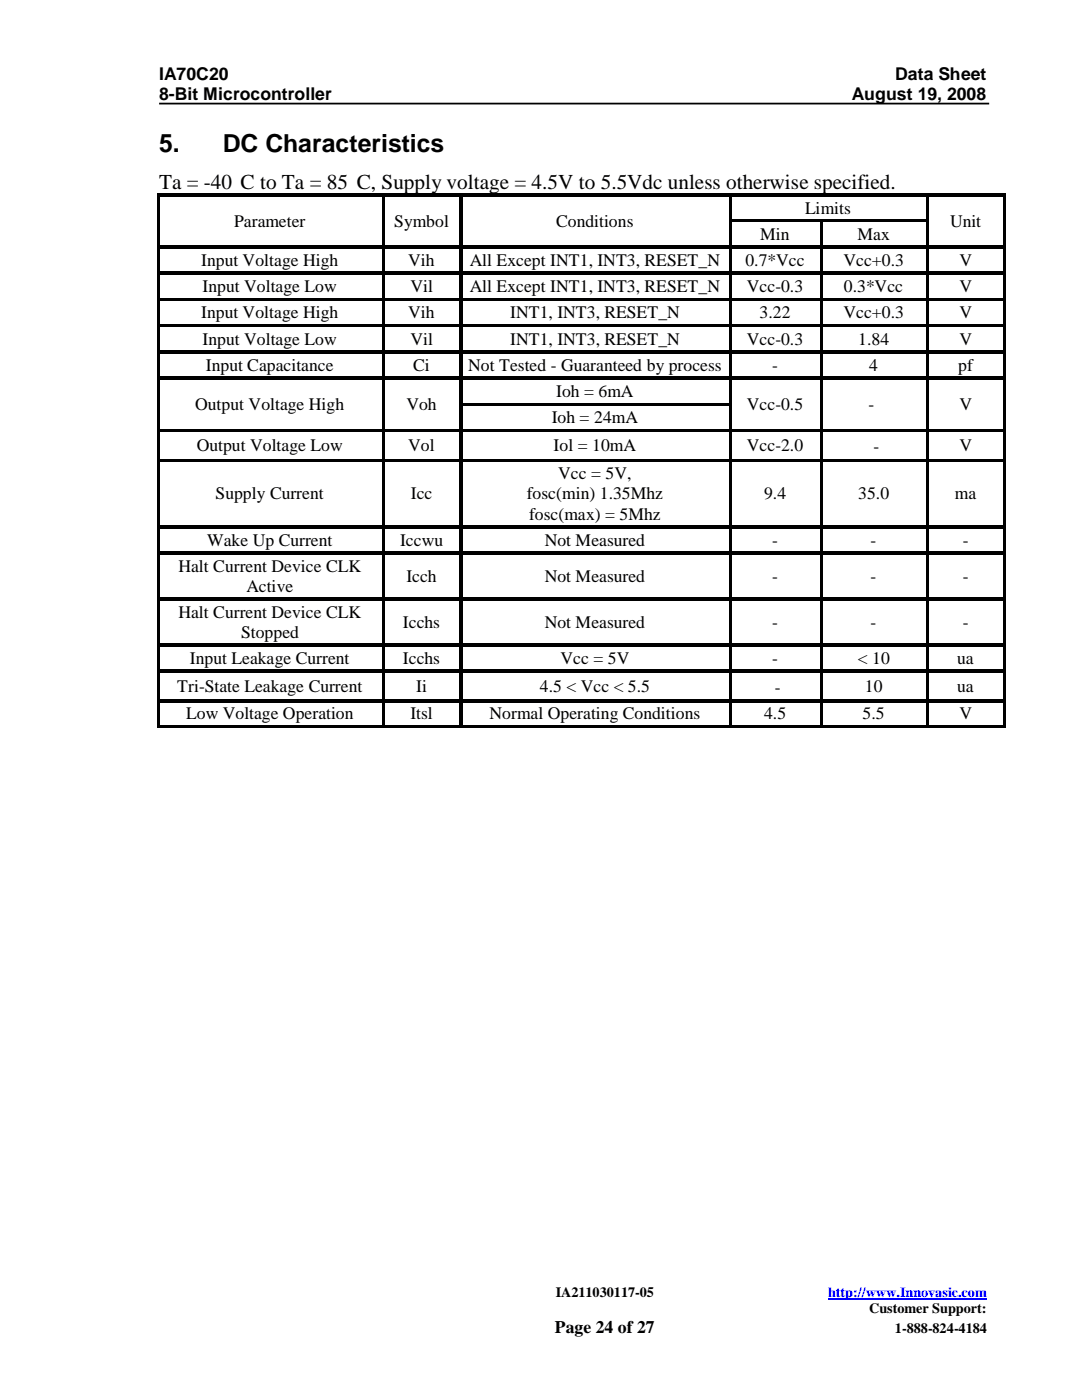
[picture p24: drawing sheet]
<svg xmlns="http://www.w3.org/2000/svg" width="216mm" height="279mm" viewBox="0 0 216 279" stroke-linecap="round" stroke-linejoin="round" font-family="sans-serif">
<defs><g id="words">
<g font-size="5">
<text x="31.8" y="30.3">5.</text>
<text x="44.5" y="30.3">DC Characteristics</text>
</g>
<text font-size="4.2" x="31.8" y="37.6">Ta = -40 C to Ta = 85 C, Supply voltage = 4.5V to 5.5Vdc unless otherwise specified.</text>
<g font-size="3.5">
<text x="31.8" y="15.9">IA70C20</text>
<text x="178.6" y="15.9">Data Sheet</text>
<text x="31.8" y="20">8-Bit Microcontroller</text>
<text x="170" y="20">August 19, 2008</text>
<text x="46.7" y="45.3">Parameter</text>
<text x="78.6" y="45.3">Symbol</text>
<text x="111" y="45.3">Conditions</text>
<text x="151.7" y="47.8">Min</text>
<text x="160.6" y="42.6">Limits</text>
<text x="171.1" y="47.8">Max</text>
<text x="189.6" y="45.3">Unit</text>
<text x="40.1" y="53.1">Input Voltage High</text>
<text x="81.5" y="53.1">Vih</text>
<text x="93.7" y="53.1">All Except INT1, INT3, RESET_N</text>
<text x="148.7" y="53.1">0.7*Vcc</text>
<text x="168.3" y="53.1">Vcc+0.3</text>
<text x="191.4" y="53.1">V</text>
<text x="40.4" y="58.3">Input Voltage Low</text>
<text x="81.9" y="58.3">Vil</text>
<text x="93.7" y="58.3">All Except INT1, INT3, RESET_N</text>
<text x="149" y="58.3">Vcc-0.3</text>
<text x="168.4" y="58.3">0.3*Vcc</text>
<text x="191.4" y="58.3">V</text>
<text x="40.1" y="63.5">Input Voltage High</text>
<text x="81.5" y="63.5">Vih</text>
<text x="101.8" y="63.5">INT1, INT3, RESET_N</text>
<text x="151.6" y="63.5">3.22</text>
<text x="168.3" y="63.5">Vcc+0.3</text>
<text x="191.4" y="63.5">V</text>
<text x="40.4" y="68.8">Input Voltage Low</text>
<text x="81.9" y="68.8">Vil</text>
<text x="101.8" y="68.8">INT1, INT3, RESET_N</text>
<text x="149" y="68.8">Vcc-0.3</text>
<text x="171.2" y="68.8">1.84</text>
<text x="191.4" y="68.8">V</text>
<text x="41.1" y="74">Input Capacitance</text>
<text x="82.4" y="74">Ci</text>
<text x="93.4" y="74">Not Tested - Guaranteed by process</text>
<text x="154.1" y="74">-</text>
<text x="173.4" y="74">4</text>
<text x="191.2" y="74">pf</text>
<text x="39" y="81.9">Output Voltage High</text>
<text x="81.1" y="81.9">Voh</text>
<text x="111" y="79.3">Ioh = 6mA</text>
<text x="149" y="81.9">Vcc-0.5</text>
<text x="173.3" y="81.9">-</text>
<text x="191.4" y="81.9">V</text>
<text x="110.1" y="84.5">Ioh = 24mA</text>
<text x="39.3" y="90.1">Output Voltage Low</text>
<text x="81.5" y="90.1">Vol</text>
<text x="110.5" y="90.1">Iol = 10mA</text>
<text x="111.4" y="95.6">Vcc = 5V,</text>
<text x="149" y="90.1">Vcc-2.0</text>
<text x="174.3" y="90.3">-</text>
<text x="191.4" y="90.1">V</text>
<text x="43" y="99.7">Supply Current</text>
<text x="82" y="99.7">Icc</text>
<text x="105.1" y="99.7">fosc(min) 1.35Mhz</text>
<text x="152.5" y="99.7">9.4</text>
<text x="171.2" y="99.7">35.0</text>
<text x="190.5" y="99.7">ma</text>
<text x="105.6" y="103.7">fosc(max) = 5Mhz</text>
<text x="41.3" y="108.9">Wake Up Current</text>
<text x="79.8" y="108.9">Iccwu</text>
<text x="108.7" y="108.9">Not Measured</text>
<text x="154.1" y="108.9">-</text>
<text x="173.7" y="108.9">-</text>
<text x="192.1" y="108.9">-</text>
<text x="35.6" y="114.1">Halt Current Device CLK</text>
<text x="49.2" y="118.1">Active</text>
<text x="81.1" y="116.1">Icch</text>
<text x="108.7" y="116.1">Not Measured</text>
<text x="154.1" y="116.1">-</text>
<text x="173.7" y="116.1">-</text>
<text x="192.1" y="116.1">-</text>
<text x="35.6" y="123.2">Halt Current Device CLK</text>
<text x="80.4" y="125.3">Icchs</text>
<text x="108.7" y="125.3">Not Measured</text>
<text x="154.1" y="125.3">-</text>
<text x="173.7" y="125.3">-</text>
<text x="192.1" y="125.3">-</text>
<text x="48.1" y="127.3">Stopped</text>
<text x="37.9" y="132.5">Input Leakage Current</text>
<text x="80.4" y="132.5">Icchs</text>
<text x="111.9" y="132.5">Vcc = 5V</text>
<text x="154.1" y="132.5">-</text>
<text x="171.1" y="132.5">&lt; 10</text>
<text x="191" y="132.5">ua</text>
<text x="35.4" y="138.1">Tri-State Leakage Current</text>
<text x="37.1" y="143.6">Low Voltage Operation</text>
<text x="81.9" y="143.6">Itsl</text>
<text x="83" y="138.1">Ii</text>
<text x="97.7" y="143.6">Normal Operating Conditions</text>
<text x="107.7" y="138.1">4.5 &lt; Vcc &lt; 5.5</text>
<text x="152.5" y="143.6">4.5</text>
<text x="154.6" y="138.3">-</text>
<text x="172.1" y="143.6">5.5</text>
<text x="172.6" y="138.1">10</text>
<text x="191" y="138.1">ua</text>
<text x="191.4" y="143.6">V</text>
<text x="110.7" y="265.9">Page 24 of 27</text>
</g>
<g font-size="2.8">
<text x="110.9" y="258.8">IA211030117-05</text>
<text x="173.4" y="262">Customer Support:</text>
<text x="178.6" y="265.9">1-888-824-4184</text>
</g>
<text font-size="2.8" fill="#00f" x="165.2" y="258.8">http://www.Innovasic.com</text>
</g></defs>
<path d="M165.2 259.2h31.7" fill="none" stroke="#00f" stroke-width=".25"/>
<path d="M31.7 20.7h165.7" fill="none" stroke="#000" stroke-width=".35"/>
<g fill="#000">
<path d="M31.4 38.7h.2v.8h-.2z" fill-rule="evenodd"/>
<path d="M31.4 38.7h.2v.2h-.2z" fill-rule="evenodd"/>
<path d="M31.5 39h.3v.2h-.3z" fill-rule="evenodd"/>
<path d="M31.5 39h.3v.2h-.3z" fill-rule="evenodd"/>
<path d="M76.3 39h.2v.2h-.2z" fill-rule="evenodd"/>
<path d="M76.3 39h.2v.2h-.2z" fill-rule="evenodd"/>
<path d="M76.6 38.7h.2v.2h-.2z" fill-rule="evenodd"/>
<path d="M76.6 39h.2v.2h-.2z" fill-rule="evenodd"/>
<path d="M76.6 39h.2v.2h-.2z" fill-rule="evenodd"/>
<path d="M91.7 39h.3v.2h-.3z" fill-rule="evenodd"/>
<path d="M91.7 39h.3v.2h-.3z" fill-rule="evenodd"/>
<path d="M92 38.7h.2v.2h-.2z" fill-rule="evenodd"/>
<path d="M92 39h.3v.2h-.3z" fill-rule="evenodd"/>
<path d="M92 39h.3v.2h-.3z" fill-rule="evenodd"/>
<path d="M145.4 39h.3v.2h-.3z" fill-rule="evenodd"/>
<path d="M145.4 39h.3v.2h-.3z" fill-rule="evenodd"/>
<path d="M145.7 38.7h.3v.2h-.3z" fill-rule="evenodd"/>
<path d="M145.7 39h.3v.2h-.3z" fill-rule="evenodd"/>
<path d="M145.7 39h.3v.2h-.3z" fill-rule="evenodd"/>
<path d="M184.8 39h.3v.2h-.3z" fill-rule="evenodd"/>
<path d="M184.8 39h.3v.2h-.3z" fill-rule="evenodd"/>
<path d="M185.1 38.7h.2v.2h-.2z" fill-rule="evenodd"/>
<path d="M185.1 39h.3v.2h-.3z" fill-rule="evenodd"/>
<path d="M185.1 39h.3v.2h-.3z" fill-rule="evenodd"/>
<path d="M200.2 39h.3v.2h-.3z" fill-rule="evenodd"/>
<path d="M200.2 39h.3v.2h-.3z" fill-rule="evenodd"/>
<path d="M200.4 38.7h.3v.8h-.3z" fill-rule="evenodd"/>
<path d="M200.4 38.7h.3v.2h-.3z" fill-rule="evenodd"/>
<path d="M31.4 44h.2v.6h-.2z" fill-rule="evenodd"/>
<path d="M31.4 49.3h.2v.5h-.2z" fill-rule="evenodd"/>
<path d="M31.4 54.5h.2v.6h-.2z" fill-rule="evenodd"/>
<path d="M31.5 49h.3v.2h-.3z" fill-rule="evenodd"/>
<path d="M31.5 49h.3v.2h-.3z" fill-rule="evenodd"/>
<path d="M31.5 49.3h.3v.3h-.3z" fill-rule="evenodd"/>
<path d="M31.5 49.3h.3v.3h-.3z" fill-rule="evenodd"/>
<path d="M31.5 54.2h.3v.3h-.3z" fill-rule="evenodd"/>
<path d="M31.5 54.2h.3v.3h-.3z" fill-rule="evenodd"/>
<path d="M31.5 54.6h.3v.2h-.3z" fill-rule="evenodd"/>
<path d="M31.5 54.6h.3v.2h-.3z" fill-rule="evenodd"/>
<path d="M31.5 59.5h.3v.2h-.3z" fill-rule="evenodd"/>
<path d="M31.5 59.5h.3v.2h-.3z" fill-rule="evenodd"/>
<path d="M76.3 49h.2v.2h-.2z" fill-rule="evenodd"/>
<path d="M76.3 49h.2v.2h-.2z" fill-rule="evenodd"/>
<path d="M76.3 49.3h.2v.3h-.2z" fill-rule="evenodd"/>
<path d="M76.3 49.3h.2v.3h-.2z" fill-rule="evenodd"/>
<path d="M76.3 54.2h.2v.3h-.2z" fill-rule="evenodd"/>
<path d="M76.3 54.2h.2v.3h-.2z" fill-rule="evenodd"/>
<path d="M76.3 54.6h.2v.2h-.2z" fill-rule="evenodd"/>
<path d="M76.3 54.6h.2v.2h-.2z" fill-rule="evenodd"/>
<path d="M76.3 59.5h.2v.2h-.2z" fill-rule="evenodd"/>
<path d="M76.3 59.5h.2v.2h-.2z" fill-rule="evenodd"/>
<path d="M76.6 49h.2v.2h-.2z" fill-rule="evenodd"/>
<path d="M76.6 49h.2v.2h-.2z" fill-rule="evenodd"/>
<path d="M76.6 49.3h.2v.3h-.2z" fill-rule="evenodd"/>
<path d="M76.6 49.3h.2v.3h-.2z" fill-rule="evenodd"/>
<path d="M76.6 54.2h.2v.3h-.2z" fill-rule="evenodd"/>
<path d="M76.6 54.2h.2v.3h-.2z" fill-rule="evenodd"/>
<path d="M76.6 54.6h.2v.2h-.2z" fill-rule="evenodd"/>
<path d="M76.6 54.6h.2v.2h-.2z" fill-rule="evenodd"/>
<path d="M76.6 59.5h.2v.2h-.2z" fill-rule="evenodd"/>
<path d="M76.6 59.5h.2v.2h-.2z" fill-rule="evenodd"/>
<path d="M91.7 49h.3v.2h-.3z" fill-rule="evenodd"/>
<path d="M91.7 49h.3v.2h-.3z" fill-rule="evenodd"/>
<path d="M91.7 49.3h.3v.3h-.3z" fill-rule="evenodd"/>
<path d="M91.7 49.3h.3v.3h-.3z" fill-rule="evenodd"/>
<path d="M91.7 54.2h.3v.3h-.3z" fill-rule="evenodd"/>
<path d="M91.7 54.2h.3v.3h-.3z" fill-rule="evenodd"/>
<path d="M91.7 54.6h.3v.2h-.3z" fill-rule="evenodd"/>
<path d="M91.7 54.6h.3v.2h-.3z" fill-rule="evenodd"/>
<path d="M91.7 59.5h.3v.2h-.3z" fill-rule="evenodd"/>
<path d="M91.7 59.5h.3v.2h-.3z" fill-rule="evenodd"/>
<path d="M92 49h.3v.2h-.3z" fill-rule="evenodd"/>
<path d="M92 49h.3v.2h-.3z" fill-rule="evenodd"/>
<path d="M92 49.3h.3v.3h-.3z" fill-rule="evenodd"/>
<path d="M92 49.3h.3v.3h-.3z" fill-rule="evenodd"/>
<path d="M92 54.2h.3v.3h-.3z" fill-rule="evenodd"/>
<path d="M92 54.2h.3v.3h-.3z" fill-rule="evenodd"/>
<path d="M92 54.6h.3v.2h-.3z" fill-rule="evenodd"/>
<path d="M92 54.6h.3v.2h-.3z" fill-rule="evenodd"/>
<path d="M92 59.5h.3v.2h-.3z" fill-rule="evenodd"/>
<path d="M92 59.5h.3v.2h-.3z" fill-rule="evenodd"/>
<path d="M145.4 49h.3v.2h-.3z" fill-rule="evenodd"/>
<path d="M145.4 49h.3v.2h-.3z" fill-rule="evenodd"/>
<path d="M145.4 49.3h.3v.3h-.3z" fill-rule="evenodd"/>
<path d="M145.4 49.3h.3v.3h-.3z" fill-rule="evenodd"/>
<path d="M145.4 54.2h.3v.3h-.3z" fill-rule="evenodd"/>
<path d="M145.4 54.2h.3v.3h-.3z" fill-rule="evenodd"/>
<path d="M145.4 54.6h.3v.2h-.3z" fill-rule="evenodd"/>
<path d="M145.4 54.6h.3v.2h-.3z" fill-rule="evenodd"/>
<path d="M145.4 59.5h.3v.2h-.3z" fill-rule="evenodd"/>
<path d="M145.4 59.5h.3v.2h-.3z" fill-rule="evenodd"/>
<path d="M145.7 43.7h.3v.3h-.3z" fill-rule="evenodd"/>
<path d="M145.7 43.7h.3v.3h-.3z" fill-rule="evenodd"/>
<path d="M145.7 44.1h.3v.2h-.3z" fill-rule="evenodd"/>
<path d="M145.7 44.1h.3v.2h-.3z" fill-rule="evenodd"/>
<path d="M145.7 49h.3v.2h-.3z" fill-rule="evenodd"/>
<path d="M145.7 49h.3v.2h-.3z" fill-rule="evenodd"/>
<path d="M145.7 49.3h.3v.3h-.3z" fill-rule="evenodd"/>
<path d="M145.7 49.3h.3v.3h-.3z" fill-rule="evenodd"/>
<path d="M145.7 54.2h.3v.3h-.3z" fill-rule="evenodd"/>
<path d="M145.7 54.2h.3v.3h-.3z" fill-rule="evenodd"/>
<path d="M145.7 54.6h.3v.2h-.3z" fill-rule="evenodd"/>
<path d="M145.7 54.6h.3v.2h-.3z" fill-rule="evenodd"/>
<path d="M145.7 59.5h.3v.2h-.3z" fill-rule="evenodd"/>
<path d="M145.7 59.5h.3v.2h-.3z" fill-rule="evenodd"/>
<path d="M163.6 44.1h.3v.2h-.3z" fill-rule="evenodd"/>
<path d="M163.6 44.1h.3v.2h-.3z" fill-rule="evenodd"/>
<path d="M163.6 49h.3v.2h-.3z" fill-rule="evenodd"/>
<path d="M163.6 49h.3v.2h-.3z" fill-rule="evenodd"/>
<path d="M163.6 49.3h.3v.3h-.3z" fill-rule="evenodd"/>
<path d="M163.6 49.3h.3v.3h-.3z" fill-rule="evenodd"/>
<path d="M163.6 54.2h.3v.3h-.3z" fill-rule="evenodd"/>
<path d="M163.6 54.2h.3v.3h-.3z" fill-rule="evenodd"/>
<path d="M163.6 54.6h.3v.2h-.3z" fill-rule="evenodd"/>
<path d="M163.6 54.6h.3v.2h-.3z" fill-rule="evenodd"/>
<path d="M163.6 59.5h.3v.2h-.3z" fill-rule="evenodd"/>
<path d="M163.6 59.5h.3v.2h-.3z" fill-rule="evenodd"/>
<path d="M163.9 44.1h.3v.2h-.3z" fill-rule="evenodd"/>
<path d="M163.9 44.1h.3v.2h-.3z" fill-rule="evenodd"/>
<path d="M163.9 49h.3v.2h-.3z" fill-rule="evenodd"/>
<path d="M163.9 49h.3v.2h-.3z" fill-rule="evenodd"/>
<path d="M163.9 49.3h.3v.3h-.3z" fill-rule="evenodd"/>
<path d="M163.9 49.3h.3v.3h-.3z" fill-rule="evenodd"/>
<path d="M163.9 54.2h.3v.3h-.3z" fill-rule="evenodd"/>
<path d="M163.9 54.2h.3v.3h-.3z" fill-rule="evenodd"/>
<path d="M163.9 54.6h.3v.2h-.3z" fill-rule="evenodd"/>
<path d="M163.9 54.6h.3v.2h-.3z" fill-rule="evenodd"/>
<path d="M163.9 59.5h.3v.2h-.3z" fill-rule="evenodd"/>
<path d="M163.9 59.5h.3v.2h-.3z" fill-rule="evenodd"/>
<path d="M184.8 43.7h.3v.3h-.3z" fill-rule="evenodd"/>
<path d="M184.8 43.7h.3v.3h-.3z" fill-rule="evenodd"/>
<path d="M184.8 44.1h.3v.2h-.3z" fill-rule="evenodd"/>
<path d="M184.8 44.1h.3v.2h-.3z" fill-rule="evenodd"/>
<path d="M184.8 49h.3v.2h-.3z" fill-rule="evenodd"/>
<path d="M184.8 49h.3v.2h-.3z" fill-rule="evenodd"/>
<path d="M184.8 49.3h.3v.3h-.3z" fill-rule="evenodd"/>
<path d="M184.8 49.3h.3v.3h-.3z" fill-rule="evenodd"/>
<path d="M184.8 54.2h.3v.3h-.3z" fill-rule="evenodd"/>
<path d="M184.8 54.2h.3v.3h-.3z" fill-rule="evenodd"/>
<path d="M184.8 54.6h.3v.2h-.3z" fill-rule="evenodd"/>
<path d="M184.8 54.6h.3v.2h-.3z" fill-rule="evenodd"/>
<path d="M184.8 59.5h.3v.2h-.3z" fill-rule="evenodd"/>
<path d="M184.8 59.5h.3v.2h-.3z" fill-rule="evenodd"/>
<path d="M185.1 49h.3v.2h-.3z" fill-rule="evenodd"/>
<path d="M185.1 49h.3v.2h-.3z" fill-rule="evenodd"/>
<path d="M185.1 49.3h.3v.3h-.3z" fill-rule="evenodd"/>
<path d="M185.1 49.3h.3v.3h-.3z" fill-rule="evenodd"/>
<path d="M185.1 54.2h.3v.3h-.3z" fill-rule="evenodd"/>
<path d="M185.1 54.2h.3v.3h-.3z" fill-rule="evenodd"/>
<path d="M185.1 54.6h.3v.2h-.3z" fill-rule="evenodd"/>
<path d="M185.1 54.6h.3v.2h-.3z" fill-rule="evenodd"/>
<path d="M185.1 59.5h.3v.2h-.3z" fill-rule="evenodd"/>
<path d="M185.1 59.5h.3v.2h-.3z" fill-rule="evenodd"/>
<path d="M200.2 49h.3v.2h-.3z" fill-rule="evenodd"/>
<path d="M200.2 49h.3v.2h-.3z" fill-rule="evenodd"/>
<path d="M200.2 49.3h.3v.3h-.3z" fill-rule="evenodd"/>
<path d="M200.2 49.3h.3v.3h-.3z" fill-rule="evenodd"/>
<path d="M200.2 54.2h.3v.3h-.3z" fill-rule="evenodd"/>
<path d="M200.2 54.2h.3v.3h-.3z" fill-rule="evenodd"/>
<path d="M200.2 54.6h.3v.2h-.3z" fill-rule="evenodd"/>
<path d="M200.2 54.6h.3v.2h-.3z" fill-rule="evenodd"/>
<path d="M200.2 59.5h.3v.2h-.3z" fill-rule="evenodd"/>
<path d="M200.2 59.5h.3v.2h-.3z" fill-rule="evenodd"/>
<path d="M200.4 44h.3v.6h-.3z" fill-rule="evenodd"/>
<path d="M200.4 49.3h.3v.5h-.3z" fill-rule="evenodd"/>
<path d="M200.4 54.5h.3v.6h-.3z" fill-rule="evenodd"/>
<path d="M31.4 59.8h.2v.5h-.2z" fill-rule="evenodd"/>
<path d="M31.4 65h.2v.5h-.2z" fill-rule="evenodd"/>
<path d="M31.4 70.2h.2v.6h-.2z" fill-rule="evenodd"/>
<path d="M31.4 75.5h.2v.5h-.2z" fill-rule="evenodd"/>
<path d="M31.5 59.8h.3v.3h-.3z" fill-rule="evenodd"/>
<path d="M31.5 59.8h.3v.3h-.3z" fill-rule="evenodd"/>
<path d="M31.5 64.7h.3v.2h-.3z" fill-rule="evenodd"/>
<path d="M31.5 64.7h.3v.2h-.3z" fill-rule="evenodd"/>
<path d="M31.5 65h.3v.3h-.3z" fill-rule="evenodd"/>
<path d="M31.5 65h.3v.3h-.3z" fill-rule="evenodd"/>
<path d="M31.5 69.9h.3v.3h-.3z" fill-rule="evenodd"/>
<path d="M31.5 69.9h.3v.3h-.3z" fill-rule="evenodd"/>
<path d="M31.5 70.3h.3v.2h-.3z" fill-rule="evenodd"/>
<path d="M31.5 70.3h.3v.2h-.3z" fill-rule="evenodd"/>
<path d="M31.5 75.2h.3v.2h-.3z" fill-rule="evenodd"/>
<path d="M31.5 75.2h.3v.2h-.3z" fill-rule="evenodd"/>
<path d="M31.5 75.5h.3v.3h-.3z" fill-rule="evenodd"/>
<path d="M31.5 75.5h.3v.3h-.3z" fill-rule="evenodd"/>
<path d="M76.3 59.8h.2v.3h-.2z" fill-rule="evenodd"/>
<path d="M76.3 59.8h.2v.3h-.2z" fill-rule="evenodd"/>
<path d="M76.3 64.7h.2v.2h-.2z" fill-rule="evenodd"/>
<path d="M76.3 64.7h.2v.2h-.2z" fill-rule="evenodd"/>
<path d="M76.3 65h.2v.3h-.2z" fill-rule="evenodd"/>
<path d="M76.3 65h.2v.3h-.2z" fill-rule="evenodd"/>
<path d="M76.3 69.9h.2v.3h-.2z" fill-rule="evenodd"/>
<path d="M76.3 69.9h.2v.3h-.2z" fill-rule="evenodd"/>
<path d="M76.3 70.3h.2v.2h-.2z" fill-rule="evenodd"/>
<path d="M76.3 70.3h.2v.2h-.2z" fill-rule="evenodd"/>
<path d="M76.3 75.2h.2v.2h-.2z" fill-rule="evenodd"/>
<path d="M76.3 75.2h.2v.2h-.2z" fill-rule="evenodd"/>
<path d="M76.3 75.5h.2v.3h-.2z" fill-rule="evenodd"/>
<path d="M76.3 75.5h.2v.3h-.2z" fill-rule="evenodd"/>
<path d="M76.6 59.8h.2v.3h-.2z" fill-rule="evenodd"/>
<path d="M76.6 59.8h.2v.3h-.2z" fill-rule="evenodd"/>
<path d="M76.6 64.7h.2v.2h-.2z" fill-rule="evenodd"/>
<path d="M76.6 64.7h.2v.2h-.2z" fill-rule="evenodd"/>
<path d="M76.6 65h.2v.3h-.2z" fill-rule="evenodd"/>
<path d="M76.6 65h.2v.3h-.2z" fill-rule="evenodd"/>
<path d="M76.6 69.9h.2v.3h-.2z" fill-rule="evenodd"/>
<path d="M76.6 69.9h.2v.3h-.2z" fill-rule="evenodd"/>
<path d="M76.6 70.3h.2v.2h-.2z" fill-rule="evenodd"/>
<path d="M76.6 70.3h.2v.2h-.2z" fill-rule="evenodd"/>
<path d="M76.6 75.2h.2v.2h-.2z" fill-rule="evenodd"/>
<path d="M76.6 75.2h.2v.2h-.2z" fill-rule="evenodd"/>
<path d="M76.6 75.5h.2v.3h-.2z" fill-rule="evenodd"/>
<path d="M76.6 75.5h.2v.3h-.2z" fill-rule="evenodd"/>
<path d="M91.7 59.8h.3v.3h-.3z" fill-rule="evenodd"/>
<path d="M91.7 59.8h.3v.3h-.3z" fill-rule="evenodd"/>
<path d="M91.7 64.7h.3v.2h-.3z" fill-rule="evenodd"/>
<path d="M91.7 64.7h.3v.2h-.3z" fill-rule="evenodd"/>
<path d="M91.7 65h.3v.3h-.3z" fill-rule="evenodd"/>
<path d="M91.7 65h.3v.3h-.3z" fill-rule="evenodd"/>
<path d="M91.7 69.9h.3v.3h-.3z" fill-rule="evenodd"/>
<path d="M91.7 69.9h.3v.3h-.3z" fill-rule="evenodd"/>
<path d="M91.7 70.3h.3v.2h-.3z" fill-rule="evenodd"/>
<path d="M91.7 70.3h.3v.2h-.3z" fill-rule="evenodd"/>
<path d="M91.7 75.2h.3v.2h-.3z" fill-rule="evenodd"/>
<path d="M91.7 75.2h.3v.2h-.3z" fill-rule="evenodd"/>
<path d="M91.7 75.5h.3v.3h-.3z" fill-rule="evenodd"/>
<path d="M91.7 75.5h.3v.3h-.3z" fill-rule="evenodd"/>
<path d="M92 59.8h.3v.3h-.3z" fill-rule="evenodd"/>
<path d="M92 59.8h.3v.3h-.3z" fill-rule="evenodd"/>
<path d="M92 64.7h.3v.2h-.3z" fill-rule="evenodd"/>
<path d="M92 64.7h.3v.2h-.3z" fill-rule="evenodd"/>
<path d="M92 65h.3v.3h-.3z" fill-rule="evenodd"/>
<path d="M92 65h.3v.3h-.3z" fill-rule="evenodd"/>
<path d="M92 69.9h.3v.3h-.3z" fill-rule="evenodd"/>
<path d="M92 69.9h.3v.3h-.3z" fill-rule="evenodd"/>
<path d="M92 70.3h.3v.2h-.3z" fill-rule="evenodd"/>
<path d="M92 70.3h.3v.2h-.3z" fill-rule="evenodd"/>
<path d="M92 75.2h.3v.2h-.3z" fill-rule="evenodd"/>
<path d="M92 75.2h.3v.2h-.3z" fill-rule="evenodd"/>
<path d="M92 75.5h.3v.3h-.3z" fill-rule="evenodd"/>
<path d="M92 75.5h.3v.3h-.3z" fill-rule="evenodd"/>
<path d="M145.4 59.8h.3v.3h-.3z" fill-rule="evenodd"/>
<path d="M145.4 59.8h.3v.3h-.3z" fill-rule="evenodd"/>
<path d="M145.4 64.7h.3v.2h-.3z" fill-rule="evenodd"/>
<path d="M145.4 64.7h.3v.2h-.3z" fill-rule="evenodd"/>
<path d="M145.4 65h.3v.3h-.3z" fill-rule="evenodd"/>
<path d="M145.4 65h.3v.3h-.3z" fill-rule="evenodd"/>
<path d="M145.4 69.9h.3v.3h-.3z" fill-rule="evenodd"/>
<path d="M145.4 69.9h.3v.3h-.3z" fill-rule="evenodd"/>
<path d="M145.4 70.3h.3v.2h-.3z" fill-rule="evenodd"/>
<path d="M145.4 70.3h.3v.2h-.3z" fill-rule="evenodd"/>
<path d="M145.4 75.2h.3v.2h-.3z" fill-rule="evenodd"/>
<path d="M145.4 75.2h.3v.2h-.3z" fill-rule="evenodd"/>
<path d="M145.4 75.5h.3v.3h-.3z" fill-rule="evenodd"/>
<path d="M145.4 75.5h.3v.3h-.3z" fill-rule="evenodd"/>
<path d="M145.7 59.8h.3v.3h-.3z" fill-rule="evenodd"/>
<path d="M145.7 59.8h.3v.3h-.3z" fill-rule="evenodd"/>
<path d="M145.7 64.7h.3v.2h-.3z" fill-rule="evenodd"/>
<path d="M145.7 64.7h.3v.2h-.3z" fill-rule="evenodd"/>
<path d="M145.7 65h.3v.3h-.3z" fill-rule="evenodd"/>
<path d="M145.7 65h.3v.3h-.3z" fill-rule="evenodd"/>
<path d="M145.7 69.9h.3v.3h-.3z" fill-rule="evenodd"/>
<path d="M145.7 69.9h.3v.3h-.3z" fill-rule="evenodd"/>
<path d="M145.7 70.3h.3v.2h-.3z" fill-rule="evenodd"/>
<path d="M145.7 70.3h.3v.2h-.3z" fill-rule="evenodd"/>
<path d="M145.7 75.2h.3v.2h-.3z" fill-rule="evenodd"/>
<path d="M145.7 75.2h.3v.2h-.3z" fill-rule="evenodd"/>
<path d="M145.7 75.5h.3v.3h-.3z" fill-rule="evenodd"/>
<path d="M145.7 75.5h.3v.3h-.3z" fill-rule="evenodd"/>
<path d="M163.6 59.8h.3v.3h-.3z" fill-rule="evenodd"/>
<path d="M163.6 59.8h.3v.3h-.3z" fill-rule="evenodd"/>
<path d="M163.6 64.7h.3v.2h-.3z" fill-rule="evenodd"/>
<path d="M163.6 64.7h.3v.2h-.3z" fill-rule="evenodd"/>
<path d="M163.6 65h.3v.3h-.3z" fill-rule="evenodd"/>
<path d="M163.6 65h.3v.3h-.3z" fill-rule="evenodd"/>
<path d="M163.6 69.9h.3v.3h-.3z" fill-rule="evenodd"/>
<path d="M163.6 69.9h.3v.3h-.3z" fill-rule="evenodd"/>
<path d="M163.6 70.3h.3v.2h-.3z" fill-rule="evenodd"/>
<path d="M163.6 70.3h.3v.2h-.3z" fill-rule="evenodd"/>
<path d="M163.6 75.2h.3v.2h-.3z" fill-rule="evenodd"/>
<path d="M163.6 75.2h.3v.2h-.3z" fill-rule="evenodd"/>
<path d="M163.6 75.5h.3v.3h-.3z" fill-rule="evenodd"/>
<path d="M163.6 75.5h.3v.3h-.3z" fill-rule="evenodd"/>
<path d="M163.9 59.8h.3v.3h-.3z" fill-rule="evenodd"/>
<path d="M163.9 59.8h.3v.3h-.3z" fill-rule="evenodd"/>
<path d="M163.9 64.7h.3v.2h-.3z" fill-rule="evenodd"/>
<path d="M163.9 64.7h.3v.2h-.3z" fill-rule="evenodd"/>
<path d="M163.9 65h.3v.3h-.3z" fill-rule="evenodd"/>
<path d="M163.9 65h.3v.3h-.3z" fill-rule="evenodd"/>
<path d="M163.9 69.9h.3v.3h-.3z" fill-rule="evenodd"/>
<path d="M163.9 69.9h.3v.3h-.3z" fill-rule="evenodd"/>
<path d="M163.9 70.3h.3v.2h-.3z" fill-rule="evenodd"/>
<path d="M163.9 70.3h.3v.2h-.3z" fill-rule="evenodd"/>
<path d="M163.9 75.2h.3v.2h-.3z" fill-rule="evenodd"/>
<path d="M163.9 75.2h.3v.2h-.3z" fill-rule="evenodd"/>
<path d="M163.9 75.5h.3v.3h-.3z" fill-rule="evenodd"/>
<path d="M163.9 75.5h.3v.3h-.3z" fill-rule="evenodd"/>
<path d="M184.8 59.8h.3v.3h-.3z" fill-rule="evenodd"/>
<path d="M184.8 59.8h.3v.3h-.3z" fill-rule="evenodd"/>
<path d="M184.8 64.7h.3v.2h-.3z" fill-rule="evenodd"/>
<path d="M184.8 64.7h.3v.2h-.3z" fill-rule="evenodd"/>
<path d="M184.8 65h.3v.3h-.3z" fill-rule="evenodd"/>
<path d="M184.8 65h.3v.3h-.3z" fill-rule="evenodd"/>
<path d="M184.8 69.9h.3v.3h-.3z" fill-rule="evenodd"/>
<path d="M184.8 69.9h.3v.3h-.3z" fill-rule="evenodd"/>
<path d="M184.8 70.3h.3v.2h-.3z" fill-rule="evenodd"/>
<path d="M184.8 70.3h.3v.2h-.3z" fill-rule="evenodd"/>
<path d="M184.8 75.2h.3v.2h-.3z" fill-rule="evenodd"/>
<path d="M184.8 75.2h.3v.2h-.3z" fill-rule="evenodd"/>
<path d="M184.8 75.5h.3v.3h-.3z" fill-rule="evenodd"/>
<path d="M184.8 75.5h.3v.3h-.3z" fill-rule="evenodd"/>
<path d="M185.1 59.8h.3v.3h-.3z" fill-rule="evenodd"/>
<path d="M185.1 59.8h.3v.3h-.3z" fill-rule="evenodd"/>
<path d="M185.1 64.7h.3v.2h-.3z" fill-rule="evenodd"/>
<path d="M185.1 64.7h.3v.2h-.3z" fill-rule="evenodd"/>
<path d="M185.1 65h.3v.3h-.3z" fill-rule="evenodd"/>
<path d="M185.1 65h.3v.3h-.3z" fill-rule="evenodd"/>
<path d="M185.1 69.9h.3v.3h-.3z" fill-rule="evenodd"/>
<path d="M185.1 69.9h.3v.3h-.3z" fill-rule="evenodd"/>
<path d="M185.1 70.3h.3v.2h-.3z" fill-rule="evenodd"/>
<path d="M185.1 70.3h.3v.2h-.3z" fill-rule="evenodd"/>
<path d="M185.1 75.2h.3v.2h-.3z" fill-rule="evenodd"/>
<path d="M185.1 75.2h.3v.2h-.3z" fill-rule="evenodd"/>
<path d="M185.1 75.5h.3v.3h-.3z" fill-rule="evenodd"/>
<path d="M185.1 75.5h.3v.3h-.3z" fill-rule="evenodd"/>
<path d="M200.2 59.8h.3v.3h-.3z" fill-rule="evenodd"/>
<path d="M200.2 59.8h.3v.3h-.3z" fill-rule="evenodd"/>
<path d="M200.2 64.7h.3v.2h-.3z" fill-rule="evenodd"/>
<path d="M200.2 64.7h.3v.2h-.3z" fill-rule="evenodd"/>
<path d="M200.2 65h.3v.3h-.3z" fill-rule="evenodd"/>
<path d="M200.2 65h.3v.3h-.3z" fill-rule="evenodd"/>
<path d="M200.2 69.9h.3v.3h-.3z" fill-rule="evenodd"/>
<path d="M200.2 69.9h.3v.3h-.3z" fill-rule="evenodd"/>
<path d="M200.2 70.3h.3v.2h-.3z" fill-rule="evenodd"/>
<path d="M200.2 70.3h.3v.2h-.3z" fill-rule="evenodd"/>
<path d="M200.2 75.2h.3v.2h-.3z" fill-rule="evenodd"/>
<path d="M200.2 75.2h.3v.2h-.3z" fill-rule="evenodd"/>
<path d="M200.2 75.5h.3v.3h-.3z" fill-rule="evenodd"/>
<path d="M200.2 75.5h.3v.3h-.3z" fill-rule="evenodd"/>
<path d="M200.4 59.8h.3v.5h-.3z" fill-rule="evenodd"/>
<path d="M200.4 65h.3v.5h-.3z" fill-rule="evenodd"/>
<path d="M200.4 70.2h.3v.6h-.3z" fill-rule="evenodd"/>
<path d="M200.4 75.5h.3v.5h-.3z" fill-rule="evenodd"/>
<path d="M31.4 80.7h.2v.6h-.2z" fill-rule="evenodd"/>
<path d="M31.4 85.9h.2v.6h-.2z" fill-rule="evenodd"/>
<path d="M31.4 91.9h.2v.5h-.2z" fill-rule="evenodd"/>
<path d="M31.5 85.6h.3v.3h-.3z" fill-rule="evenodd"/>
<path d="M31.5 85.6h.3v.3h-.3z" fill-rule="evenodd"/>
<path d="M31.5 86h.3v.2h-.3z" fill-rule="evenodd"/>
<path d="M31.5 86h.3v.2h-.3z" fill-rule="evenodd"/>
<path d="M31.5 91.6h.3v.2h-.3z" fill-rule="evenodd"/>
<path d="M31.5 91.6h.3v.2h-.3z" fill-rule="evenodd"/>
<path d="M31.5 91.9h.3v.3h-.3z" fill-rule="evenodd"/>
<path d="M31.5 91.9h.3v.3h-.3z" fill-rule="evenodd"/>
<path d="M76.3 85.6h.2v.3h-.2z" fill-rule="evenodd"/>
<path d="M76.3 85.6h.2v.3h-.2z" fill-rule="evenodd"/>
<path d="M76.3 86h.2v.2h-.2z" fill-rule="evenodd"/>
<path d="M76.3 86h.2v.2h-.2z" fill-rule="evenodd"/>
<path d="M76.3 91.6h.2v.2h-.2z" fill-rule="evenodd"/>
<path d="M76.3 91.6h.2v.2h-.2z" fill-rule="evenodd"/>
<path d="M76.3 91.9h.2v.3h-.2z" fill-rule="evenodd"/>
<path d="M76.3 91.9h.2v.3h-.2z" fill-rule="evenodd"/>
<path d="M76.6 85.6h.2v.3h-.2z" fill-rule="evenodd"/>
<path d="M76.6 85.6h.2v.3h-.2z" fill-rule="evenodd"/>
<path d="M76.6 86h.2v.2h-.2z" fill-rule="evenodd"/>
<path d="M76.6 86h.2v.2h-.2z" fill-rule="evenodd"/>
<path d="M76.6 91.6h.2v.2h-.2z" fill-rule="evenodd"/>
<path d="M76.6 91.6h.2v.2h-.2z" fill-rule="evenodd"/>
<path d="M76.6 91.9h.2v.3h-.2z" fill-rule="evenodd"/>
<path d="M76.6 91.9h.2v.3h-.2z" fill-rule="evenodd"/>
<path d="M91.7 85.6h.3v.3h-.3z" fill-rule="evenodd"/>
<path d="M91.7 85.6h.3v.3h-.3z" fill-rule="evenodd"/>
<path d="M91.7 86h.3v.2h-.3z" fill-rule="evenodd"/>
<path d="M91.7 86h.3v.2h-.3z" fill-rule="evenodd"/>
<path d="M91.7 91.6h.3v.2h-.3z" fill-rule="evenodd"/>
<path d="M91.7 91.6h.3v.2h-.3z" fill-rule="evenodd"/>
<path d="M91.7 91.9h.3v.3h-.3z" fill-rule="evenodd"/>
<path d="M91.7 91.9h.3v.3h-.3z" fill-rule="evenodd"/>
<path d="M92 80.4h.3v.3h-.3z" fill-rule="evenodd"/>
<path d="M92 80.4h.3v.3h-.3z" fill-rule="evenodd"/>
<path d="M92 80.8h.3v.2h-.3z" fill-rule="evenodd"/>
<path d="M92 80.8h.3v.2h-.3z" fill-rule="evenodd"/>
<path d="M92 85.6h.3v.3h-.3z" fill-rule="evenodd"/>
<path d="M92 85.6h.3v.3h-.3z" fill-rule="evenodd"/>
<path d="M92 86h.3v.2h-.3z" fill-rule="evenodd"/>
<path d="M92 86h.3v.2h-.3z" fill-rule="evenodd"/>
<path d="M92 91.6h.3v.2h-.3z" fill-rule="evenodd"/>
<path d="M92 91.6h.3v.2h-.3z" fill-rule="evenodd"/>
<path d="M92 91.9h.3v.3h-.3z" fill-rule="evenodd"/>
<path d="M92 91.9h.3v.3h-.3z" fill-rule="evenodd"/>
<path d="M145.4 80.4h.3v.3h-.3z" fill-rule="evenodd"/>
<path d="M145.4 80.4h.3v.3h-.3z" fill-rule="evenodd"/>
<path d="M145.4 80.8h.3v.2h-.3z" fill-rule="evenodd"/>
<path d="M145.4 80.8h.3v.2h-.3z" fill-rule="evenodd"/>
<path d="M145.4 85.6h.3v.3h-.3z" fill-rule="evenodd"/>
<path d="M145.4 85.6h.3v.3h-.3z" fill-rule="evenodd"/>
<path d="M145.4 86h.3v.2h-.3z" fill-rule="evenodd"/>
<path d="M145.4 86h.3v.2h-.3z" fill-rule="evenodd"/>
<path d="M145.4 91.6h.3v.2h-.3z" fill-rule="evenodd"/>
<path d="M145.4 91.6h.3v.2h-.3z" fill-rule="evenodd"/>
<path d="M145.4 91.9h.3v.3h-.3z" fill-rule="evenodd"/>
<path d="M145.4 91.9h.3v.3h-.3z" fill-rule="evenodd"/>
<path d="M145.7 85.6h.3v.3h-.3z" fill-rule="evenodd"/>
<path d="M145.7 85.6h.3v.3h-.3z" fill-rule="evenodd"/>
<path d="M145.7 86h.3v.2h-.3z" fill-rule="evenodd"/>
<path d="M145.7 86h.3v.2h-.3z" fill-rule="evenodd"/>
<path d="M145.7 91.6h.3v.2h-.3z" fill-rule="evenodd"/>
<path d="M145.7 91.6h.3v.2h-.3z" fill-rule="evenodd"/>
<path d="M145.7 91.9h.3v.3h-.3z" fill-rule="evenodd"/>
<path d="M145.7 91.9h.3v.3h-.3z" fill-rule="evenodd"/>
<path d="M163.6 85.6h.3v.3h-.3z" fill-rule="evenodd"/>
<path d="M163.6 85.6h.3v.3h-.3z" fill-rule="evenodd"/>
<path d="M163.6 86h.3v.2h-.3z" fill-rule="evenodd"/>
<path d="M163.6 86h.3v.2h-.3z" fill-rule="evenodd"/>
<path d="M163.6 91.6h.3v.2h-.3z" fill-rule="evenodd"/>
<path d="M163.6 91.6h.3v.2h-.3z" fill-rule="evenodd"/>
<path d="M163.6 91.9h.3v.3h-.3z" fill-rule="evenodd"/>
<path d="M163.6 91.9h.3v.3h-.3z" fill-rule="evenodd"/>
<path d="M163.9 85.6h.3v.3h-.3z" fill-rule="evenodd"/>
<path d="M163.9 85.6h.3v.3h-.3z" fill-rule="evenodd"/>
<path d="M163.9 86h.3v.2h-.3z" fill-rule="evenodd"/>
<path d="M163.9 86h.3v.2h-.3z" fill-rule="evenodd"/>
<path d="M163.9 91.6h.3v.2h-.3z" fill-rule="evenodd"/>
<path d="M163.9 91.6h.3v.2h-.3z" fill-rule="evenodd"/>
<path d="M163.9 91.9h.3v.3h-.3z" fill-rule="evenodd"/>
<path d="M163.9 91.9h.3v.3h-.3z" fill-rule="evenodd"/>
<path d="M184.8 85.6h.3v.3h-.3z" fill-rule="evenodd"/>
<path d="M184.8 85.6h.3v.3h-.3z" fill-rule="evenodd"/>
<path d="M184.8 86h.3v.2h-.3z" fill-rule="evenodd"/>
<path d="M184.8 86h.3v.2h-.3z" fill-rule="evenodd"/>
<path d="M184.8 91.6h.3v.2h-.3z" fill-rule="evenodd"/>
<path d="M184.8 91.6h.3v.2h-.3z" fill-rule="evenodd"/>
<path d="M184.8 91.9h.3v.3h-.3z" fill-rule="evenodd"/>
<path d="M184.8 91.9h.3v.3h-.3z" fill-rule="evenodd"/>
<path d="M185.1 85.6h.3v.3h-.3z" fill-rule="evenodd"/>
<path d="M185.1 85.6h.3v.3h-.3z" fill-rule="evenodd"/>
<path d="M185.1 86h.3v.2h-.3z" fill-rule="evenodd"/>
<path d="M185.1 86h.3v.2h-.3z" fill-rule="evenodd"/>
<path d="M185.1 91.6h.3v.2h-.3z" fill-rule="evenodd"/>
<path d="M185.1 91.6h.3v.2h-.3z" fill-rule="evenodd"/>
<path d="M185.1 91.9h.3v.3h-.3z" fill-rule="evenodd"/>
<path d="M185.1 91.9h.3v.3h-.3z" fill-rule="evenodd"/>
<path d="M200.2 85.6h.3v.3h-.3z" fill-rule="evenodd"/>
<path d="M200.2 85.6h.3v.3h-.3z" fill-rule="evenodd"/>
<path d="M200.2 86h.3v.2h-.3z" fill-rule="evenodd"/>
<path d="M200.2 86h.3v.2h-.3z" fill-rule="evenodd"/>
<path d="M200.2 91.6h.3v.2h-.3z" fill-rule="evenodd"/>
<path d="M200.2 91.6h.3v.2h-.3z" fill-rule="evenodd"/>
<path d="M200.2 91.9h.3v.3h-.3z" fill-rule="evenodd"/>
<path d="M200.2 91.9h.3v.3h-.3z" fill-rule="evenodd"/>
<path d="M200.4 80.7h.3v.6h-.3z" fill-rule="evenodd"/>
<path d="M200.4 85.9h.3v.6h-.3z" fill-rule="evenodd"/>
<path d="M200.4 91.9h.3v.5h-.3z" fill-rule="evenodd"/>
<path d="M31.4 105.1h.2v.6h-.2z" fill-rule="evenodd"/>
<path d="M31.4 110.4h.2v.5h-.2z" fill-rule="evenodd"/>
<path d="M31.5 104.8h.3v.3h-.3z" fill-rule="evenodd"/>
<path d="M31.5 104.8h.3v.3h-.3z" fill-rule="evenodd"/>
<path d="M31.5 105.2h.3v.2h-.3z" fill-rule="evenodd"/>
<path d="M31.5 105.2h.3v.2h-.3z" fill-rule="evenodd"/>
<path d="M31.5 110.1h.3v.2h-.3z" fill-rule="evenodd"/>
<path d="M31.5 110.1h.3v.2h-.3z" fill-rule="evenodd"/>
<path d="M31.5 110.4h.3v.3h-.3z" fill-rule="evenodd"/>
<path d="M31.5 110.4h.3v.3h-.3z" fill-rule="evenodd"/>
<path d="M31.5 119.2h.3v.3h-.3z" fill-rule="evenodd"/>
<path d="M31.5 119.2h.3v.3h-.3z" fill-rule="evenodd"/>
<path d="M31.5 119.6h.3v.2h-.3z" fill-rule="evenodd"/>
<path d="M31.5 119.6h.3v.2h-.3z" fill-rule="evenodd"/>
<path d="M76.3 104.8h.2v.3h-.2z" fill-rule="evenodd"/>
<path d="M76.3 104.8h.2v.3h-.2z" fill-rule="evenodd"/>
<path d="M76.3 105.2h.2v.2h-.2z" fill-rule="evenodd"/>
<path d="M76.3 105.2h.2v.2h-.2z" fill-rule="evenodd"/>
<path d="M76.3 110.1h.2v.2h-.2z" fill-rule="evenodd"/>
<path d="M76.3 110.1h.2v.2h-.2z" fill-rule="evenodd"/>
<path d="M76.3 110.4h.2v.3h-.2z" fill-rule="evenodd"/>
<path d="M76.3 110.4h.2v.3h-.2z" fill-rule="evenodd"/>
<path d="M76.3 119.2h.2v.3h-.2z" fill-rule="evenodd"/>
<path d="M76.3 119.2h.2v.3h-.2z" fill-rule="evenodd"/>
<path d="M76.3 119.6h.2v.2h-.2z" fill-rule="evenodd"/>
<path d="M76.3 119.6h.2v.2h-.2z" fill-rule="evenodd"/>
<path d="M76.6 104.8h.2v.3h-.2z" fill-rule="evenodd"/>
<path d="M76.6 104.8h.2v.3h-.2z" fill-rule="evenodd"/>
<path d="M76.6 105.2h.2v.2h-.2z" fill-rule="evenodd"/>
<path d="M76.6 105.2h.2v.2h-.2z" fill-rule="evenodd"/>
<path d="M76.6 110.1h.2v.2h-.2z" fill-rule="evenodd"/>
<path d="M76.6 110.1h.2v.2h-.2z" fill-rule="evenodd"/>
<path d="M76.6 110.4h.2v.3h-.2z" fill-rule="evenodd"/>
<path d="M76.6 110.4h.2v.3h-.2z" fill-rule="evenodd"/>
<path d="M76.6 119.2h.2v.3h-.2z" fill-rule="evenodd"/>
<path d="M76.6 119.2h.2v.3h-.2z" fill-rule="evenodd"/>
<path d="M76.6 119.6h.2v.2h-.2z" fill-rule="evenodd"/>
<path d="M76.6 119.6h.2v.2h-.2z" fill-rule="evenodd"/>
<path d="M91.7 104.8h.3v.3h-.3z" fill-rule="evenodd"/>
<path d="M91.7 104.8h.3v.3h-.3z" fill-rule="evenodd"/>
<path d="M91.7 105.2h.3v.2h-.3z" fill-rule="evenodd"/>
<path d="M91.7 105.2h.3v.2h-.3z" fill-rule="evenodd"/>
<path d="M91.7 110.1h.3v.2h-.3z" fill-rule="evenodd"/>
<path d="M91.7 110.1h.3v.2h-.3z" fill-rule="evenodd"/>
<path d="M91.7 110.4h.3v.3h-.3z" fill-rule="evenodd"/>
<path d="M91.7 110.4h.3v.3h-.3z" fill-rule="evenodd"/>
<path d="M91.7 119.2h.3v.3h-.3z" fill-rule="evenodd"/>
<path d="M91.7 119.2h.3v.3h-.3z" fill-rule="evenodd"/>
<path d="M91.7 119.6h.3v.2h-.3z" fill-rule="evenodd"/>
<path d="M91.7 119.6h.3v.2h-.3z" fill-rule="evenodd"/>
<path d="M92 104.8h.3v.3h-.3z" fill-rule="evenodd"/>
<path d="M92 104.8h.3v.3h-.3z" fill-rule="evenodd"/>
<path d="M92 105.2h.3v.2h-.3z" fill-rule="evenodd"/>
<path d="M92 105.2h.3v.2h-.3z" fill-rule="evenodd"/>
<path d="M92 110.1h.3v.2h-.3z" fill-rule="evenodd"/>
<path d="M92 110.1h.3v.2h-.3z" fill-rule="evenodd"/>
<path d="M92 110.4h.3v.3h-.3z" fill-rule="evenodd"/>
<path d="M92 110.4h.3v.3h-.3z" fill-rule="evenodd"/>
<path d="M92 119.2h.3v.3h-.3z" fill-rule="evenodd"/>
<path d="M92 119.2h.3v.3h-.3z" fill-rule="evenodd"/>
<path d="M92 119.6h.3v.2h-.3z" fill-rule="evenodd"/>
<path d="M92 119.6h.3v.2h-.3z" fill-rule="evenodd"/>
<path d="M145.4 104.8h.3v.3h-.3z" fill-rule="evenodd"/>
<path d="M145.4 104.8h.3v.3h-.3z" fill-rule="evenodd"/>
<path d="M145.4 105.2h.3v.2h-.3z" fill-rule="evenodd"/>
<path d="M145.4 105.2h.3v.2h-.3z" fill-rule="evenodd"/>
<path d="M145.4 110.1h.3v.2h-.3z" fill-rule="evenodd"/>
<path d="M145.4 110.1h.3v.2h-.3z" fill-rule="evenodd"/>
<path d="M145.4 110.4h.3v.3h-.3z" fill-rule="evenodd"/>
<path d="M145.4 110.4h.3v.3h-.3z" fill-rule="evenodd"/>
<path d="M145.4 119.2h.3v.3h-.3z" fill-rule="evenodd"/>
<path d="M145.4 119.2h.3v.3h-.3z" fill-rule="evenodd"/>
<path d="M145.4 119.6h.3v.2h-.3z" fill-rule="evenodd"/>
<path d="M145.4 119.6h.3v.2h-.3z" fill-rule="evenodd"/>
<path d="M145.7 104.8h.3v.3h-.3z" fill-rule="evenodd"/>
<path d="M145.7 104.8h.3v.3h-.3z" fill-rule="evenodd"/>
<path d="M145.7 105.2h.3v.2h-.3z" fill-rule="evenodd"/>
<path d="M145.7 105.2h.3v.2h-.3z" fill-rule="evenodd"/>
<path d="M145.7 110.1h.3v.2h-.3z" fill-rule="evenodd"/>
<path d="M145.7 110.1h.3v.2h-.3z" fill-rule="evenodd"/>
<path d="M145.7 110.4h.3v.3h-.3z" fill-rule="evenodd"/>
<path d="M145.7 110.4h.3v.3h-.3z" fill-rule="evenodd"/>
<path d="M145.7 119.2h.3v.3h-.3z" fill-rule="evenodd"/>
<path d="M145.7 119.2h.3v.3h-.3z" fill-rule="evenodd"/>
<path d="M145.7 119.6h.3v.2h-.3z" fill-rule="evenodd"/>
<path d="M145.7 119.6h.3v.2h-.3z" fill-rule="evenodd"/>
<path d="M163.6 104.8h.3v.3h-.3z" fill-rule="evenodd"/>
<path d="M163.6 104.8h.3v.3h-.3z" fill-rule="evenodd"/>
<path d="M163.6 105.2h.3v.2h-.3z" fill-rule="evenodd"/>
<path d="M163.6 105.2h.3v.2h-.3z" fill-rule="evenodd"/>
<path d="M163.6 110.1h.3v.2h-.3z" fill-rule="evenodd"/>
<path d="M163.6 110.1h.3v.2h-.3z" fill-rule="evenodd"/>
<path d="M163.6 110.4h.3v.3h-.3z" fill-rule="evenodd"/>
<path d="M163.6 110.4h.3v.3h-.3z" fill-rule="evenodd"/>
<path d="M163.6 119.2h.3v.3h-.3z" fill-rule="evenodd"/>
<path d="M163.6 119.2h.3v.3h-.3z" fill-rule="evenodd"/>
<path d="M163.6 119.6h.3v.2h-.3z" fill-rule="evenodd"/>
<path d="M163.6 119.6h.3v.2h-.3z" fill-rule="evenodd"/>
<path d="M163.9 104.8h.3v.3h-.3z" fill-rule="evenodd"/>
<path d="M163.9 104.8h.3v.3h-.3z" fill-rule="evenodd"/>
<path d="M163.9 105.2h.3v.2h-.3z" fill-rule="evenodd"/>
<path d="M163.9 105.2h.3v.2h-.3z" fill-rule="evenodd"/>
<path d="M163.9 110.1h.3v.2h-.3z" fill-rule="evenodd"/>
<path d="M163.9 110.1h.3v.2h-.3z" fill-rule="evenodd"/>
<path d="M163.9 110.4h.3v.3h-.3z" fill-rule="evenodd"/>
<path d="M163.9 110.4h.3v.3h-.3z" fill-rule="evenodd"/>
<path d="M163.9 119.2h.3v.3h-.3z" fill-rule="evenodd"/>
<path d="M163.9 119.2h.3v.3h-.3z" fill-rule="evenodd"/>
<path d="M163.9 119.6h.3v.2h-.3z" fill-rule="evenodd"/>
<path d="M163.9 119.6h.3v.2h-.3z" fill-rule="evenodd"/>
<path d="M184.8 104.8h.3v.3h-.3z" fill-rule="evenodd"/>
<path d="M184.8 104.8h.3v.3h-.3z" fill-rule="evenodd"/>
<path d="M184.8 105.2h.3v.2h-.3z" fill-rule="evenodd"/>
<path d="M184.8 105.2h.3v.2h-.3z" fill-rule="evenodd"/>
<path d="M184.8 110.1h.3v.2h-.3z" fill-rule="evenodd"/>
<path d="M184.8 110.1h.3v.2h-.3z" fill-rule="evenodd"/>
<path d="M184.8 110.4h.3v.3h-.3z" fill-rule="evenodd"/>
<path d="M184.8 110.4h.3v.3h-.3z" fill-rule="evenodd"/>
<path d="M184.8 119.2h.3v.3h-.3z" fill-rule="evenodd"/>
<path d="M184.8 119.2h.3v.3h-.3z" fill-rule="evenodd"/>
<path d="M184.8 119.6h.3v.2h-.3z" fill-rule="evenodd"/>
<path d="M184.8 119.6h.3v.2h-.3z" fill-rule="evenodd"/>
<path d="M185.1 104.8h.3v.3h-.3z" fill-rule="evenodd"/>
<path d="M185.1 104.8h.3v.3h-.3z" fill-rule="evenodd"/>
<path d="M185.1 105.2h.3v.2h-.3z" fill-rule="evenodd"/>
<path d="M185.1 105.2h.3v.2h-.3z" fill-rule="evenodd"/>
<path d="M185.1 110.1h.3v.2h-.3z" fill-rule="evenodd"/>
<path d="M185.1 110.1h.3v.2h-.3z" fill-rule="evenodd"/>
<path d="M185.1 110.4h.3v.3h-.3z" fill-rule="evenodd"/>
<path d="M185.1 110.4h.3v.3h-.3z" fill-rule="evenodd"/>
<path d="M185.1 119.2h.3v.3h-.3z" fill-rule="evenodd"/>
<path d="M185.1 119.2h.3v.3h-.3z" fill-rule="evenodd"/>
<path d="M185.1 119.6h.3v.2h-.3z" fill-rule="evenodd"/>
<path d="M185.1 119.6h.3v.2h-.3z" fill-rule="evenodd"/>
<path d="M200.2 104.8h.3v.3h-.3z" fill-rule="evenodd"/>
<path d="M200.2 104.8h.3v.3h-.3z" fill-rule="evenodd"/>
<path d="M200.2 105.2h.3v.2h-.3z" fill-rule="evenodd"/>
<path d="M200.2 105.2h.3v.2h-.3z" fill-rule="evenodd"/>
<path d="M200.2 110.1h.3v.2h-.3z" fill-rule="evenodd"/>
<path d="M200.2 110.1h.3v.2h-.3z" fill-rule="evenodd"/>
<path d="M200.2 110.4h.3v.3h-.3z" fill-rule="evenodd"/>
<path d="M200.2 110.4h.3v.3h-.3z" fill-rule="evenodd"/>
<path d="M200.2 119.2h.3v.3h-.3z" fill-rule="evenodd"/>
<path d="M200.2 119.2h.3v.3h-.3z" fill-rule="evenodd"/>
<path d="M200.2 119.6h.3v.2h-.3z" fill-rule="evenodd"/>
<path d="M200.2 119.6h.3v.2h-.3z" fill-rule="evenodd"/>
<path d="M200.4 105.1h.3v.6h-.3z" fill-rule="evenodd"/>
<path d="M200.4 110.4h.3v.5h-.3z" fill-rule="evenodd"/>
<path d="M31.4 119.5h.2v.6h-.2z" fill-rule="evenodd"/>
<path d="M31.4 128.7h.2v.6h-.2z" fill-rule="evenodd"/>
<path d="M31.4 134h.2v.5h-.2z" fill-rule="evenodd"/>
<path d="M31.5 128.4h.3v.3h-.3z" fill-rule="evenodd"/>
<path d="M31.5 128.4h.3v.3h-.3z" fill-rule="evenodd"/>
<path d="M31.5 128.8h.3v.2h-.3z" fill-rule="evenodd"/>
<path d="M31.5 128.8h.3v.2h-.3z" fill-rule="evenodd"/>
<path d="M31.5 133.7h.3v.2h-.3z" fill-rule="evenodd"/>
<path d="M31.5 133.7h.3v.2h-.3z" fill-rule="evenodd"/>
<path d="M31.5 134h.3v.3h-.3z" fill-rule="evenodd"/>
<path d="M31.5 134h.3v.3h-.3z" fill-rule="evenodd"/>
<path d="M31.5 139.6h.3v.2h-.3z" fill-rule="evenodd"/>
<path d="M31.5 139.6h.3v.2h-.3z" fill-rule="evenodd"/>
<path d="M76.3 128.4h.2v.3h-.2z" fill-rule="evenodd"/>
<path d="M76.3 128.4h.2v.3h-.2z" fill-rule="evenodd"/>
<path d="M76.3 128.8h.2v.2h-.2z" fill-rule="evenodd"/>
<path d="M76.3 128.8h.2v.2h-.2z" fill-rule="evenodd"/>
<path d="M76.3 133.7h.2v.2h-.2z" fill-rule="evenodd"/>
<path d="M76.3 133.7h.2v.2h-.2z" fill-rule="evenodd"/>
<path d="M76.3 134h.2v.3h-.2z" fill-rule="evenodd"/>
<path d="M76.3 134h.2v.3h-.2z" fill-rule="evenodd"/>
<path d="M76.3 139.6h.2v.2h-.2z" fill-rule="evenodd"/>
<path d="M76.3 139.6h.2v.2h-.2z" fill-rule="evenodd"/>
<path d="M76.6 128.4h.2v.3h-.2z" fill-rule="evenodd"/>
<path d="M76.6 128.4h.2v.3h-.2z" fill-rule="evenodd"/>
<path d="M76.6 128.8h.2v.2h-.2z" fill-rule="evenodd"/>
<path d="M76.6 128.8h.2v.2h-.2z" fill-rule="evenodd"/>
<path d="M76.6 133.7h.2v.2h-.2z" fill-rule="evenodd"/>
<path d="M76.6 133.7h.2v.2h-.2z" fill-rule="evenodd"/>
<path d="M76.6 134h.2v.3h-.2z" fill-rule="evenodd"/>
<path d="M76.6 134h.2v.3h-.2z" fill-rule="evenodd"/>
<path d="M76.6 139.6h.2v.2h-.2z" fill-rule="evenodd"/>
<path d="M76.6 139.6h.2v.2h-.2z" fill-rule="evenodd"/>
<path d="M91.7 128.4h.3v.3h-.3z" fill-rule="evenodd"/>
<path d="M91.7 128.4h.3v.3h-.3z" fill-rule="evenodd"/>
<path d="M91.7 128.8h.3v.2h-.3z" fill-rule="evenodd"/>
<path d="M91.7 128.8h.3v.2h-.3z" fill-rule="evenodd"/>
<path d="M91.7 133.7h.3v.2h-.3z" fill-rule="evenodd"/>
<path d="M91.7 133.7h.3v.2h-.3z" fill-rule="evenodd"/>
<path d="M91.7 134h.3v.3h-.3z" fill-rule="evenodd"/>
<path d="M91.7 134h.3v.3h-.3z" fill-rule="evenodd"/>
<path d="M91.7 139.6h.3v.2h-.3z" fill-rule="evenodd"/>
<path d="M91.7 139.6h.3v.2h-.3z" fill-rule="evenodd"/>
<path d="M92 128.4h.3v.3h-.3z" fill-rule="evenodd"/>
<path d="M92 128.4h.3v.3h-.3z" fill-rule="evenodd"/>
<path d="M92 128.8h.3v.2h-.3z" fill-rule="evenodd"/>
<path d="M92 128.8h.3v.2h-.3z" fill-rule="evenodd"/>
<path d="M92 133.7h.3v.2h-.3z" fill-rule="evenodd"/>
<path d="M92 133.7h.3v.2h-.3z" fill-rule="evenodd"/>
<path d="M92 134h.3v.3h-.3z" fill-rule="evenodd"/>
<path d="M92 134h.3v.3h-.3z" fill-rule="evenodd"/>
<path d="M92 139.6h.3v.2h-.3z" fill-rule="evenodd"/>
<path d="M92 139.6h.3v.2h-.3z" fill-rule="evenodd"/>
<path d="M145.4 128.4h.3v.3h-.3z" fill-rule="evenodd"/>
<path d="M145.4 128.4h.3v.3h-.3z" fill-rule="evenodd"/>
<path d="M145.4 128.8h.3v.2h-.3z" fill-rule="evenodd"/>
<path d="M145.4 128.8h.3v.2h-.3z" fill-rule="evenodd"/>
<path d="M145.4 133.7h.3v.2h-.3z" fill-rule="evenodd"/>
<path d="M145.4 133.7h.3v.2h-.3z" fill-rule="evenodd"/>
<path d="M145.4 134h.3v.3h-.3z" fill-rule="evenodd"/>
<path d="M145.4 134h.3v.3h-.3z" fill-rule="evenodd"/>
<path d="M145.4 139.6h.3v.2h-.3z" fill-rule="evenodd"/>
<path d="M145.4 139.6h.3v.2h-.3z" fill-rule="evenodd"/>
<path d="M145.7 128.4h.3v.3h-.3z" fill-rule="evenodd"/>
<path d="M145.7 128.4h.3v.3h-.3z" fill-rule="evenodd"/>
<path d="M145.7 128.8h.3v.2h-.3z" fill-rule="evenodd"/>
<path d="M145.7 128.8h.3v.2h-.3z" fill-rule="evenodd"/>
<path d="M145.7 133.7h.3v.2h-.3z" fill-rule="evenodd"/>
<path d="M145.7 133.7h.3v.2h-.3z" fill-rule="evenodd"/>
<path d="M145.7 134h.3v.3h-.3z" fill-rule="evenodd"/>
<path d="M145.7 134h.3v.3h-.3z" fill-rule="evenodd"/>
<path d="M145.7 139.6h.3v.2h-.3z" fill-rule="evenodd"/>
<path d="M145.7 139.6h.3v.2h-.3z" fill-rule="evenodd"/>
<path d="M163.6 128.4h.3v.3h-.3z" fill-rule="evenodd"/>
<path d="M163.6 128.4h.3v.3h-.3z" fill-rule="evenodd"/>
<path d="M163.6 128.8h.3v.2h-.3z" fill-rule="evenodd"/>
<path d="M163.6 128.8h.3v.2h-.3z" fill-rule="evenodd"/>
<path d="M163.6 133.7h.3v.2h-.3z" fill-rule="evenodd"/>
<path d="M163.6 133.7h.3v.2h-.3z" fill-rule="evenodd"/>
<path d="M163.6 134h.3v.3h-.3z" fill-rule="evenodd"/>
<path d="M163.6 134h.3v.3h-.3z" fill-rule="evenodd"/>
<path d="M163.6 139.6h.3v.2h-.3z" fill-rule="evenodd"/>
<path d="M163.6 139.6h.3v.2h-.3z" fill-rule="evenodd"/>
<path d="M163.9 128.4h.3v.3h-.3z" fill-rule="evenodd"/>
<path d="M163.9 128.4h.3v.3h-.3z" fill-rule="evenodd"/>
<path d="M163.9 128.8h.3v.2h-.3z" fill-rule="evenodd"/>
<path d="M163.9 128.8h.3v.2h-.3z" fill-rule="evenodd"/>
<path d="M163.9 133.7h.3v.2h-.3z" fill-rule="evenodd"/>
<path d="M163.9 133.7h.3v.2h-.3z" fill-rule="evenodd"/>
<path d="M163.9 134h.3v.3h-.3z" fill-rule="evenodd"/>
<path d="M163.9 134h.3v.3h-.3z" fill-rule="evenodd"/>
<path d="M163.9 139.6h.3v.2h-.3z" fill-rule="evenodd"/>
<path d="M163.9 139.6h.3v.2h-.3z" fill-rule="evenodd"/>
<path d="M184.8 128.4h.3v.3h-.3z" fill-rule="evenodd"/>
<path d="M184.8 128.4h.3v.3h-.3z" fill-rule="evenodd"/>
<path d="M184.8 128.8h.3v.2h-.3z" fill-rule="evenodd"/>
<path d="M184.8 128.8h.3v.2h-.3z" fill-rule="evenodd"/>
<path d="M184.8 133.7h.3v.2h-.3z" fill-rule="evenodd"/>
<path d="M184.8 133.7h.3v.2h-.3z" fill-rule="evenodd"/>
<path d="M184.8 134h.3v.3h-.3z" fill-rule="evenodd"/>
<path d="M184.8 134h.3v.3h-.3z" fill-rule="evenodd"/>
<path d="M184.8 139.6h.3v.2h-.3z" fill-rule="evenodd"/>
<path d="M184.8 139.6h.3v.2h-.3z" fill-rule="evenodd"/>
<path d="M185.1 128.4h.3v.3h-.3z" fill-rule="evenodd"/>
<path d="M185.1 128.4h.3v.3h-.3z" fill-rule="evenodd"/>
<path d="M185.1 128.8h.3v.2h-.3z" fill-rule="evenodd"/>
<path d="M185.1 128.8h.3v.2h-.3z" fill-rule="evenodd"/>
<path d="M185.1 133.7h.3v.2h-.3z" fill-rule="evenodd"/>
<path d="M185.1 133.7h.3v.2h-.3z" fill-rule="evenodd"/>
<path d="M185.1 134h.3v.3h-.3z" fill-rule="evenodd"/>
<path d="M185.1 134h.3v.3h-.3z" fill-rule="evenodd"/>
<path d="M185.1 139.6h.3v.2h-.3z" fill-rule="evenodd"/>
<path d="M185.1 139.6h.3v.2h-.3z" fill-rule="evenodd"/>
<path d="M200.2 128.4h.3v.3h-.3z" fill-rule="evenodd"/>
<path d="M200.2 128.4h.3v.3h-.3z" fill-rule="evenodd"/>
<path d="M200.2 128.8h.3v.2h-.3z" fill-rule="evenodd"/>
<path d="M200.2 128.8h.3v.2h-.3z" fill-rule="evenodd"/>
<path d="M200.2 133.7h.3v.2h-.3z" fill-rule="evenodd"/>
<path d="M200.2 133.7h.3v.2h-.3z" fill-rule="evenodd"/>
<path d="M200.2 134h.3v.3h-.3z" fill-rule="evenodd"/>
<path d="M200.2 134h.3v.3h-.3z" fill-rule="evenodd"/>
<path d="M200.2 139.6h.3v.2h-.3z" fill-rule="evenodd"/>
<path d="M200.2 139.6h.3v.2h-.3z" fill-rule="evenodd"/>
<path d="M200.4 119.5h.3v.6h-.3z" fill-rule="evenodd"/>
<path d="M200.4 128.7h.3v.6h-.3z" fill-rule="evenodd"/>
<path d="M200.4 134h.3v.5h-.3z" fill-rule="evenodd"/>
<path d="M31.4 139.9h.2v.5h-.2z" fill-rule="evenodd"/>
<path d="M31.4 145h.2v.3h-.2z" fill-rule="evenodd"/>
<path d="M31.4 145h.2v.3h-.2z" fill-rule="evenodd"/>
<path d="M31.5 139.9h.3v.3h-.3z" fill-rule="evenodd"/>
<path d="M31.5 139.9h.3v.3h-.3z" fill-rule="evenodd"/>
<path d="M31.5 144.7h.3v.3h-.3z" fill-rule="evenodd"/>
<path d="M31.5 144.7h.3v.3h-.3z" fill-rule="evenodd"/>
<path d="M76.3 139.9h.2v.3h-.2z" fill-rule="evenodd"/>
<path d="M76.3 139.9h.2v.3h-.2z" fill-rule="evenodd"/>
<path d="M76.3 144.7h.2v.3h-.2z" fill-rule="evenodd"/>
<path d="M76.3 144.7h.2v.3h-.2z" fill-rule="evenodd"/>
<path d="M76.6 139.9h.2v.3h-.2z" fill-rule="evenodd"/>
<path d="M76.6 139.9h.2v.3h-.2z" fill-rule="evenodd"/>
<path d="M76.6 144.7h.2v.3h-.2z" fill-rule="evenodd"/>
<path d="M76.6 144.7h.2v.3h-.2z" fill-rule="evenodd"/>
<path d="M76.6 145h.2v.3h-.2z" fill-rule="evenodd"/>
<path d="M91.7 139.9h.3v.3h-.3z" fill-rule="evenodd"/>
<path d="M91.7 139.9h.3v.3h-.3z" fill-rule="evenodd"/>
<path d="M91.7 144.7h.3v.3h-.3z" fill-rule="evenodd"/>
<path d="M91.7 144.7h.3v.3h-.3z" fill-rule="evenodd"/>
<path d="M92 145h.2v.3h-.2z" fill-rule="evenodd"/>
<path d="M92 139.9h.3v.3h-.3z" fill-rule="evenodd"/>
<path d="M92 139.9h.3v.3h-.3z" fill-rule="evenodd"/>
<path d="M92 144.7h.3v.3h-.3z" fill-rule="evenodd"/>
<path d="M92 144.7h.3v.3h-.3z" fill-rule="evenodd"/>
<path d="M145.4 139.9h.3v.3h-.3z" fill-rule="evenodd"/>
<path d="M145.4 139.9h.3v.3h-.3z" fill-rule="evenodd"/>
<path d="M145.4 144.7h.3v.3h-.3z" fill-rule="evenodd"/>
<path d="M145.4 144.7h.3v.3h-.3z" fill-rule="evenodd"/>
<path d="M145.7 139.9h.3v.3h-.3z" fill-rule="evenodd"/>
<path d="M145.7 139.9h.3v.3h-.3z" fill-rule="evenodd"/>
<path d="M145.7 144.7h.3v.3h-.3z" fill-rule="evenodd"/>
<path d="M145.7 144.7h.3v.3h-.3z" fill-rule="evenodd"/>
<path d="M145.7 145h.3v.3h-.3z" fill-rule="evenodd"/>
<path d="M163.6 139.9h.3v.3h-.3z" fill-rule="evenodd"/>
<path d="M163.6 139.9h.3v.3h-.3z" fill-rule="evenodd"/>
<path d="M163.6 144.7h.3v.3h-.3z" fill-rule="evenodd"/>
<path d="M163.6 144.7h.3v.3h-.3z" fill-rule="evenodd"/>
<path d="M163.9 139.9h.3v.3h-.3z" fill-rule="evenodd"/>
<path d="M163.9 139.9h.3v.3h-.3z" fill-rule="evenodd"/>
<path d="M163.9 144.7h.3v.3h-.3z" fill-rule="evenodd"/>
<path d="M163.9 144.7h.3v.3h-.3z" fill-rule="evenodd"/>
<path d="M163.9 145h.3v.3h-.3z" fill-rule="evenodd"/>
<path d="M184.8 139.9h.3v.3h-.3z" fill-rule="evenodd"/>
<path d="M184.8 139.9h.3v.3h-.3z" fill-rule="evenodd"/>
<path d="M184.8 144.7h.3v.3h-.3z" fill-rule="evenodd"/>
<path d="M184.8 144.7h.3v.3h-.3z" fill-rule="evenodd"/>
<path d="M185.1 145h.2v.3h-.2z" fill-rule="evenodd"/>
<path d="M185.1 139.9h.3v.3h-.3z" fill-rule="evenodd"/>
<path d="M185.1 139.9h.3v.3h-.3z" fill-rule="evenodd"/>
<path d="M185.1 144.7h.3v.3h-.3z" fill-rule="evenodd"/>
<path d="M185.1 144.7h.3v.3h-.3z" fill-rule="evenodd"/>
<path d="M200.2 139.9h.3v.3h-.3z" fill-rule="evenodd"/>
<path d="M200.2 139.9h.3v.3h-.3z" fill-rule="evenodd"/>
<path d="M200.2 144.7h.3v.3h-.3z" fill-rule="evenodd"/>
<path d="M200.2 144.7h.3v.3h-.3z" fill-rule="evenodd"/>
<path d="M200.4 139.9h.3v.5h-.3z" fill-rule="evenodd"/>
<path d="M200.4 145h.3v.3h-.3z" fill-rule="evenodd"/>
<path d="M200.4 145h.3v.3h-.3z" fill-rule="evenodd"/>
</g>
<g fill="none" stroke="#000" stroke-width=".25">
<path d="M31.5 39.5v4.5M31.6 39.2v9.8M31.6 38.8h45M31.8 39.1h44.5M76.4 39.2v9.8M76.7 39.2v9.8M76.8 38.8h15.2M76.8 39.1h14.9M91.8 39.2v9.8M92.1 39.2v9.8M92.2 38.8h53.5M92.3 39.1h53.1"/>
<path d="M145.6 39.2v9.8M145.9 39.2v4.5M146 38.8h39.1M146 39.1h38.8M184.9 39.2v4.5M185.2 39.2v9.8M185.3 38.8h15.1M185.4 39.1h14.8M200.4 39.2v9.8M200.5 39.5v4.5M31.5 44.6v4.7M31.5 49.8v4.7"/>
<path d="M31.5 55.1v4.7M31.6 49.6v4.6M31.6 54.8v4.7M31.8 49.1h44.5M31.8 49.5h44.5M31.8 54.4h44.5M31.8 54.7h44.5M31.8 59.6h44.5M31.8 60h44.5M76.4 49.6v4.6M76.4 54.8v4.7M76.7 49.6v4.6"/>
<path d="M76.7 54.8v4.7M76.8 49.1h14.9M76.8 49.5h14.9M76.8 54.4h14.9M76.8 54.7h14.9M76.8 59.6h14.9M76.8 60h14.9M91.8 49.6v4.6M91.8 54.8v4.7M92.1 49.6v4.6M92.1 54.8v4.7M92.3 49.1h53.1"/>
<path d="M92.3 49.5h53.1M92.3 54.4h53.1M92.3 54.7h53.1M92.3 59.6h53.1M92.3 60h53.1M145.6 49.6v4.6M145.6 54.8v4.7M145.9 44.3v4.7M145.9 49.6v4.6M145.9 54.8v4.7M146 43.9h38.8M146 49.1h17.6"/>
<path d="M146 44.2h17.6M146 49.5h17.6M146 54.4h17.6M146 54.7h17.6M146 59.6h17.6M146 60h17.6M164 44.3v4.7M164 49.6v4.6M164 54.8v4.7M164.2 49.1h20.6M164.2 44.2h20.6M164.2 49.5h20.6"/>
<path d="M164.2 54.4h20.6M164.2 54.7h20.6M164.2 59.6h20.6M164.2 60h20.6M184.9 44.3v4.7M184.9 49.6v4.6M184.9 54.8v4.7M185.2 49.6v4.6M185.2 54.8v4.7M185.4 49.1h14.8M185.4 49.5h14.8M185.4 54.4h14.8"/>
<path d="M185.4 54.7h14.8M185.4 59.6h14.8M185.4 60h14.8M200.4 49.6v4.6M200.4 54.8v4.7M200.5 44.6v4.7M200.5 49.8v4.7M200.5 55.1v4.7M31.5 60.3v4.7M31.5 65.5v4.7M31.5 70.8v4.7M31.5 76v4.7"/>
<path d="M31.6 60.1v4.6M31.6 65.3v4.6M31.6 70.5v4.7M31.6 75.8v9.8M31.8 64.8h44.5M31.8 65.2h44.5M31.8 70.1h44.5M31.8 70.4h44.5M31.8 75.3h44.5M31.8 75.7h44.5M76.4 60.1v4.6M76.4 65.3v4.6"/>
<path d="M76.4 70.5v4.7M76.4 75.8v9.8M76.7 60.1v4.6M76.7 65.3v4.6M76.7 70.5v4.7M76.7 75.8v9.8M76.8 64.8h14.9M76.8 65.2h14.9M76.8 70.1h14.9M76.8 70.4h14.9M76.8 75.3h14.9M76.8 75.7h14.9"/>
<path d="M91.8 60.1v4.6M91.8 65.3v4.6M91.8 70.5v4.7M91.8 75.8v9.8M92.1 60.1v4.6M92.1 65.3v4.6M92.1 70.5v4.7M92.1 75.8v4.6M92.3 64.8h53.1M92.3 65.2h53.1M92.3 70.1h53.1M92.3 70.4h53.1"/>
<path d="M92.3 75.3h53.1M92.3 75.7h53.1M145.6 60.1v4.6M145.6 65.3v4.6M145.6 70.5v4.7M145.6 75.8v4.6M145.9 60.1v4.6M145.9 65.3v4.6M145.9 70.5v4.7M145.9 75.8v9.8M146 64.8h17.6M146 65.2h17.6"/>
<path d="M146 70.1h17.6M146 70.4h17.6M146 75.3h17.6M146 75.7h17.6M164 60.1v4.6M164 65.3v4.6M164 70.5v4.7M164 75.8v9.8M164.2 64.8h20.6M164.2 65.2h20.6M164.2 70.1h20.6M164.2 70.4h20.6"/>
<path d="M164.2 75.3h20.6M164.2 75.7h20.6M184.9 60.1v4.6M184.9 65.3v4.6M184.9 70.5v4.7M184.9 75.8v9.8M185.2 60.1v4.6M185.2 65.3v4.6M185.2 70.5v4.7M185.2 75.8v9.8M185.4 64.8h14.8M185.4 65.2h14.8"/>
<path d="M185.4 70.1h14.8M185.4 70.4h14.8M185.4 75.3h14.8M185.4 75.7h14.8M200.4 60.1v4.6M200.4 65.3v4.6M200.4 70.5v4.7M200.4 75.8v9.8M200.5 60.3v4.7M200.5 65.5v4.7M200.5 70.8v4.7M200.5 76v4.7"/>
<path d="M31.5 81.3v4.6M31.5 86.5v5.4M31.5 92.4v12.7M31.6 86.2v5.4M31.6 92.2v12.6M31.8 85.8h44.5M31.8 86.1h44.5M31.8 92.1h44.5M76.4 86.2v5.4M76.4 92.2v12.6M76.7 86.2v5.4M76.7 92.2v12.6"/>
<path d="M76.8 85.8h14.9M76.8 86.1h14.9M76.8 92.1h14.9M91.8 86.2v5.4M91.8 92.2v12.6M92.1 81v4.6M92.1 86.2v5.4M92.1 92.2v12.6M92.3 80.6h53.1M92.3 85.8h53.1M92.3 80.9h53.1M92.3 86.1h53.1"/>
<path d="M92.3 92.1h53.1M145.6 81v4.6M145.6 86.2v5.4M145.6 92.2v12.6M145.9 86.2v5.4M145.9 92.2v12.6M146 85.8h17.6M146 86.1h17.6M146 92.1h17.6M164 86.2v5.4M164 92.2v12.6M164.2 85.8h20.6"/>
<path d="M164.2 86.1h20.6M164.2 92.1h20.6M184.9 86.2v5.4M184.9 92.2v12.6M185.2 86.2v5.4M185.2 92.2v12.6M185.4 85.8h14.8M185.4 86.1h14.8M185.4 92.1h14.8M200.4 86.2v5.4M200.4 92.2v12.6M200.5 81.3v4.6"/>
<path d="M200.5 86.5v5.4M200.5 92.4v12.7M31.5 105.7v4.7M31.5 110.9v8.6M31.6 105.4v4.7M31.6 110.7v8.5M31.6 119.8v8.6M31.8 105h44.5M31.8 105.3h44.5M31.8 110.2h44.5M31.8 110.5h44.5M31.8 119.4h44.5"/>
<path d="M31.8 119.7h44.5M76.4 105.4v4.7M76.4 110.7v8.5M76.4 119.8v8.6M76.7 105.4v4.7M76.7 110.7v8.5M76.7 119.8v8.6M76.8 105h14.9M76.8 105.3h14.9M76.8 110.2h14.9M76.8 110.5h14.9M76.8 119.4h14.9"/>
<path d="M76.8 119.7h14.9M91.8 105.4v4.7M91.8 110.7v8.5M91.8 119.8v8.6M92.1 105.4v4.7M92.1 110.7v8.5M92.1 119.8v8.6M92.3 105h53.1M92.3 105.3h53.1M92.3 110.2h53.1M92.3 110.5h53.1M92.3 119.4h53.1"/>
<path d="M92.3 119.7h53.1M145.6 105.4v4.7M145.6 110.7v8.5M145.6 119.8v8.6M145.9 105.4v4.7M145.9 110.7v8.5M145.9 119.8v8.6M146 105h17.6M146 105.3h17.6M146 110.2h17.6M146 110.5h17.6M146 119.4h17.6"/>
<path d="M146 119.7h17.6M164 105.4v4.7M164 110.7v8.5M164 119.8v8.6M164.2 105h20.6M164.2 105.3h20.6M164.2 110.2h20.6M164.2 110.5h20.6M164.2 119.4h20.6M164.2 119.7h20.6M184.9 105.4v4.7M184.9 110.7v8.5"/>
<path d="M184.9 119.8v8.6M185.2 105.4v4.7M185.2 110.7v8.5M185.2 119.8v8.6M185.4 105h14.8M185.4 105.3h14.8M185.4 110.2h14.8M185.4 110.5h14.8M185.4 119.4h14.8M185.4 119.7h14.8M200.4 105.4v4.7M200.4 110.7v8.5"/>
<path d="M200.4 119.8v8.6M200.5 105.7v4.7M200.5 110.9v8.6M31.5 120.1v8.6M31.5 129.3v4.7M31.5 134.5v5.4M31.6 129v4.7M31.6 134.3v5.3M31.8 128.5h44.5M31.8 128.9h44.5M31.8 133.8h44.5M31.8 134.1h44.5"/>
<path d="M31.8 139.7h44.5M76.4 129v4.7M76.4 134.3v5.3M76.7 129v4.7M76.7 134.3v5.3M76.8 128.5h14.9M76.8 128.9h14.9M76.8 133.8h14.9M76.8 134.1h14.9M76.8 139.7h14.9M91.8 129v4.7M91.8 134.3v5.3"/>
<path d="M92.1 129v4.7M92.1 134.3v5.3M92.3 128.5h53.1M92.3 128.9h53.1M92.3 133.8h53.1M92.3 134.1h53.1M92.3 139.7h53.1M145.6 129v4.7M145.6 134.3v5.3M145.9 129v4.7M145.9 134.3v5.3M146 128.5h17.6"/>
<path d="M146 128.9h17.6M146 133.8h17.6M146 134.1h17.6M146 139.7h17.6M164 129v4.7M164 134.3v5.3M164.2 128.5h20.6M164.2 128.9h20.6M164.2 133.8h20.6M164.2 134.1h20.6M164.2 139.7h20.6M184.9 129v4.7"/>
<path d="M184.9 134.3v5.3M185.2 129v4.7M185.2 134.3v5.3M185.4 128.5h14.8M185.4 128.9h14.8M185.4 133.8h14.8M185.4 134.1h14.8M185.4 139.7h14.8M200.4 129v4.7M200.4 134.3v5.3M200.5 120.1v8.6M200.5 129.3v4.7"/>
<path d="M200.5 134.5v5.4M31.5 140.4v4.6M31.6 140.2v4.5M31.6 145.1h45M31.8 140.1h44.5M31.8 144.8h44.5M76.4 140.2v4.5M76.7 140.2v4.5M76.8 140.1h14.9M76.8 144.8h14.9M76.8 145.1h15.2M91.8 140.2v4.5"/>
<path d="M92.1 140.2v4.5M92.2 145.1h53.5M92.3 140.1h53.1M92.3 144.8h53.1M145.6 140.2v4.5M145.9 140.2v4.5M146 140.1h17.6M146 144.8h17.6M146 145.1h17.9M164 140.2v4.5M164.2 140.1h20.6M164.2 144.8h20.6"/>
<path d="M164.2 145.1h20.9M184.9 140.2v4.5M185.2 140.2v4.5M185.3 145.1h15.1M185.4 140.1h14.8M185.4 144.8h14.8M200.4 140.2v4.5M200.5 140.4v4.6"/>
</g>
<g fill="none" stroke="#000" stroke-width=".26">
<path d="M163.7 44.3v4.7M163.7 49.6v4.6M163.7 54.8v4.7M163.7 60.1v4.6M163.7 65.3v4.6M163.7 70.5v4.7M163.7 75.8v9.8M31.8 91.7h44.5M76.8 91.7h14.9M92.3 91.7h53.1M146 91.7h17.6M163.7 86.2v5.4"/>
<path d="M163.7 92.2v12.6M164.2 91.7h20.6M185.4 91.7h14.8M163.7 105.4v4.7M163.7 110.7v8.5M163.7 119.8v8.6M163.7 129v4.7M163.7 134.3v5.3M163.7 140.2v4.5"/>
</g>
<use href="#words"/>
</svg>
